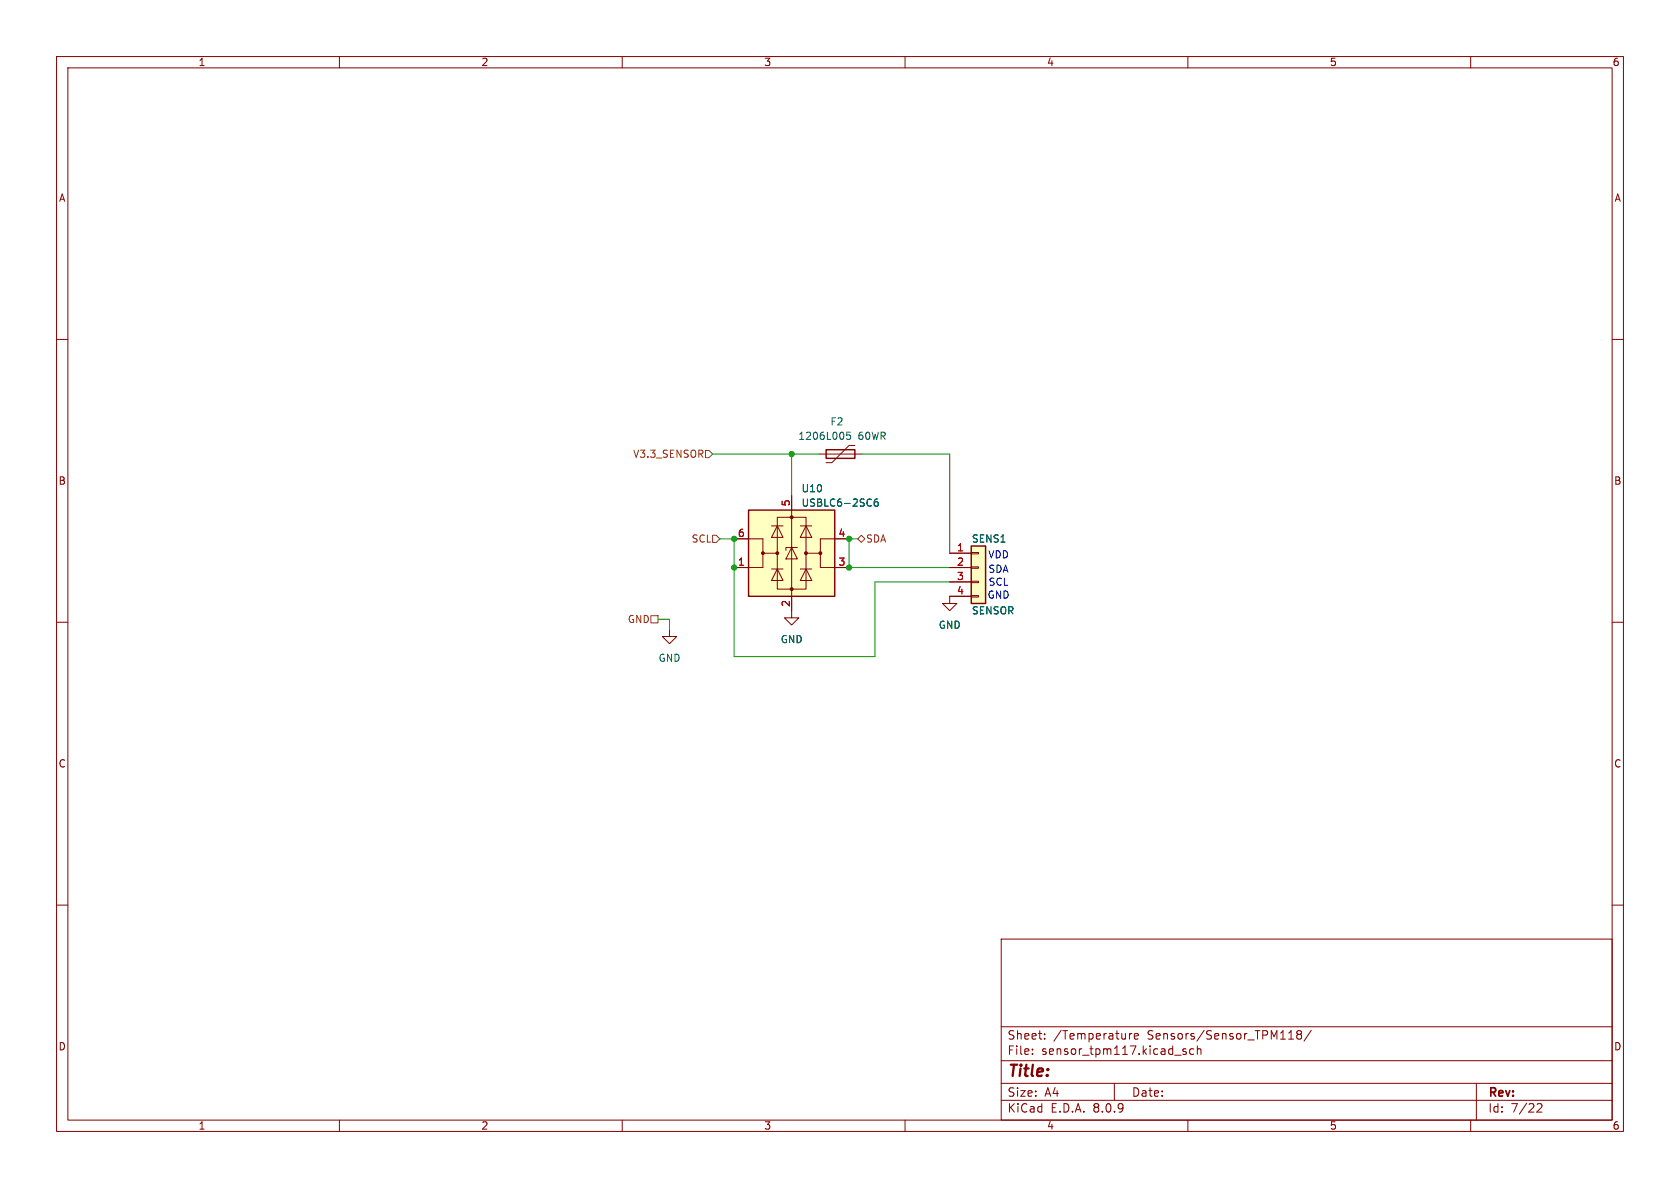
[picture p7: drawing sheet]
<svg xmlns="http://www.w3.org/2000/svg" width="297mm" height="210mm" viewBox="0 0 297 210" stroke-linecap="round" stroke-linejoin="round" font-family="sans-serif">
<defs><g id="words">
<text font-size="2.8" fill="#840000" x="178" y="190.9">Title:</text>
<g font-size="2.1" fill="#840000">
<text x="178" y="184">Sheet:</text>
<text x="186.2" y="184">/Temperature</text>
<text x="202.9" y="184">Sensors/Sensor_TPM118/</text>
<text x="178" y="186.7">File:</text>
<text x="184.1" y="186.7">sensor_tpm117.kicad_sch</text>
<text x="178" y="196.9">KiCad</text>
<text x="178" y="194.1">Size:</text>
<text x="184.7" y="194.1">A4</text>
<text x="185.7" y="196.9">E.D.A.</text>
<text x="193.3" y="196.9">8.0.9</text>
<text x="200" y="194.1">Date:</text>
<text x="263" y="194.3">Rev:</text>
<text x="263" y="196.9">Id:</text>
<text x="267.1" y="196.9">7/22</text>
</g>
<g font-size="1.8" fill="#840000">
<text x="35" y="11.9">1</text>
<text x="85" y="11.9">2</text>
<text x="135" y="11.9">3</text>
<text x="185" y="11.9">4</text>
<text x="235" y="11.9">5</text>
<text x="285" y="11.9">6</text>
<text x="10.3" y="35.9">A</text>
<text x="285.3" y="35.9">A</text>
<text x="10.3" y="85.9">B</text>
<text x="285.3" y="85.9">B</text>
<text x="10.3" y="135.9">C</text>
<text x="285.3" y="135.9">C</text>
<text x="10.3" y="185.9">D</text>
<text x="285.3" y="185.9">D</text>
<text x="35" y="199.9">1</text>
<text x="85" y="199.9">2</text>
<text x="135" y="199.9">3</text>
<text x="185" y="199.9">4</text>
<text x="235" y="199.9">5</text>
<text x="285" y="199.9">6</text>
</g>
<g font-size="1.8" fill="#006464">
<text x="141" y="78">1206L005</text>
<text x="146.7" y="75.4">F2</text>
<text x="151.7" y="78">60WR</text>
<text x="141.6" y="87.2">U10</text>
<text x="141.6" y="89.8">USBLC6-2SC6</text>
<text x="171.7" y="96.1">SENS1</text>
<text x="137.9" y="113.9">GND</text>
<text x="165.9" y="111.4">GND</text>
<text x="171.7" y="108.8">SENSOR</text>
<text x="116.3" y="117.2">GND</text>
</g>
<g font-size="1.8" fill="#725600">
<text x="111.8" y="81.1">V3.3_SENSOR</text>
<text x="122.2" y="96.1">SCL</text>
<text x="153" y="96.1">SDA</text>
<text x="110.9" y="110.3">GND</text>
</g>
<g font-size="1.8" fill="#a90000">
<text x="139.7" y="89.6" transform="rotate(-90 139.7 89.6)">5</text>
<text x="130.4" y="95">6</text>
<text x="148.1" y="95">4</text>
<text x="130.4" y="100.1">1</text>
<text x="148.1" y="100.1">3</text>
<text x="169.1" y="97.5">1</text>
<text x="169.1" y="100.1">2</text>
<text x="139.7" y="107.4" transform="rotate(-90 139.7 107.4)">2</text>
<text x="169.1" y="102.6">3</text>
<text x="169.1" y="105.2">4</text>
</g>
<g font-size="1.8" fill="#0000c2">
<text x="174.6" y="98.9">VDD</text>
<text x="174.6" y="101.5">SDA</text>
<text x="174.5" y="106">GND</text>
<text x="174.7" y="103.7">SCL</text>
</g>
</g></defs>
<g fill="none" stroke="#840000" stroke-width=".18">
<path d="M10 10h277v190h-277zM12 12h273v186h-273zM60 10v2M110 10v2M160 10v2M210 10v2M260 10v2M10 60h2M285 60h2M10 110h2M118.4 111.3v1.2h1.2l-1.2 1.3-1.3-1.3h1.3M167.9 105.4v1.3h1.3l-1.3 1.3-1.3-1.3h1.3"/>
<path d="M285 110h2M10 160h2M177 166h108v32h-108zM285 160h2M60 198v2M110 198v2M160 198v2M177 194.5h108M177 191.5h108M177 187.5h108M177 181.5h108M182.5 186.3v.1"/>
<path d="M182.5 185.5v.1M184.7 183.6v.1M184.7 182.8v.1M197 191.5v3M199.7 182.7v1M200.1 182.7l-.3 .1-.1 .2M200.5 183.2l.7-.1v-.3l-.5-.1-.2 .2 .1 .7h.6M209.7 185.5l-.4-.1-.2 .2 .1 .2 .5 .2v.3h-.6M210 198v2M211 185.5l-.4-.1-.3 .3v.4l.2 .2h.5M211.7 185.5l.2-.1 .3 .1 .1 .9M211.7 184.9v1.5"/>
<path d="M227.8 183.7h.9M228.1 182.4l.1-.2v1.5M229.5 182.8l-.3 .3 .1 .5 .2 .1 .5-.1 .1-.2-.1-.4-.2-.2M229.5 182.8l-.3-.2 .3-.4 .5 .1 .1 .2-.3 .3M229.5 182.8h.3M231.8 182.1l-1.3 2M260 198v2M261 191.5v6.5M271.7 195.2l.6-.1 .2 .1 .1 .3-.9 1.1h.9"/>
</g>
<path d="M171.7 96.5h2.5v10.2h-2.5z" fill="#ffffc2"/>
<path d="M151.1 78.7h-1l-3 3.1h-1.1M144.8 80.3h7.6M167.9 97.8h3.8M171.7 97.7h1.3v.2h-1.3zM167.9 100.3h3.8M167.9 102.9h3.8M167.9 105.4h3.8M171.7 105.3h1.3v.2h-1.3zM171.7 102.7h1.3v.3h-1.3zM171.7 100.2h1.3v.3h-1.3z" fill="none" stroke="#840000" stroke-width=".18"/>
<path d="M146 79.5h5.1v1.5h-5.1zM171.7 96.5h2.5v10.2h-2.5z" fill="none" stroke="#840000" stroke-width=".25"/>
<path d="M150.3 76.4h-.6v.6l.1-.1h.5l.1 .2-.1 .4-.2 .2-.4-.2" fill="none" stroke="#006464" stroke-width=".18"/>
<path d="M132.3 90.2h15.3v15.2h-15.3z" fill="#ffffc2"/>
<path d="M132.3 90.2h15.3v15.2h-15.3z" fill="none" stroke="#840000" stroke-width=".25"/>
<g fill="#840000" stroke="#840000" stroke-width=".18">
<circle cx="134.9" cy="97.8" r=".25"/>
<circle cx="137.4" cy="97.8" r=".25"/>
<circle cx="140" cy="104.1" r=".25"/>
<circle cx="140" cy="91.4" r=".25"/>
<circle cx="142.5" cy="97.8" r=".25"/>
<circle cx="145" cy="97.8" r=".25"/>
</g>
<g fill="none" stroke="#840000" stroke-width=".18">
<path d="M129.8 95.3h5.1v2.5h2.5M134.9 97.8v2.5h-5.1M136.4 93h2M137.4 91.4h5.1v12.7h-5.1zM137.4 93l1 2h-2zM140 96.8l1 2h-2.1zM140 87.6v21.6h1.2l-1.2 1.3-1.3-1.3h1.3M141 96.8h-2.1v.5M141.5 93h2M142.5 93l1 2h-2zM145 97.8v2.5h5.1M150.1 95.3h-5.1v2.5h-2.5"/>
<path d="M167.9 97.8h3.8M136.4 100.6h2M137.4 100.6l1 2h-2zM141.5 100.6h2M142.5 100.6l1 2h-2zM167.9 100.3h3.8M167.9 102.9h3.8M167.9 105.4h3.8"/>
</g>
<path d="M155.1 88.2l-.3 .1a.86 .86 0 0 0 0 1.2l.4-.1 .1-.5-.3-.2h-.2l-.3 .2" fill="none" stroke="#006464" stroke-width=".18"/>
<path d="M124.7 79.6h.6l.7 .7-.7 .6h-.6zM126 94.6h.6l.7 .7-.7 .6h-.6zM151.6 95.3l.7-.7 .6 .7-.6 .6zM115.1 108.8h1.2v1.3h-1.2z" fill="none" stroke="#725600" stroke-width=".18"/>
<path d="M126 80.3h18.8M127.3 95.3h2.5v20.8h24.9v-13.2h13.2M140 80.3v7.3M151.6 95.3h-1.5v5h17.8M152.4 80.3h15.5v17.5M116.3 109.5h2.1v1.8" fill="none" stroke="#009600" stroke-width=".18"/>
<g fill="#009600" stroke="#009600" stroke-width=".18">
<circle cx="129.8" cy="95.3" r=".46"/>
<circle cx="140" cy="80.3" r=".46"/>
<circle cx="150.1" cy="100.3" r=".46"/>
<circle cx="150.1" cy="95.3" r=".46"/>
<circle cx="129.8" cy="100.3" r=".46"/>
</g>
<use href="#words"/>
</svg>
